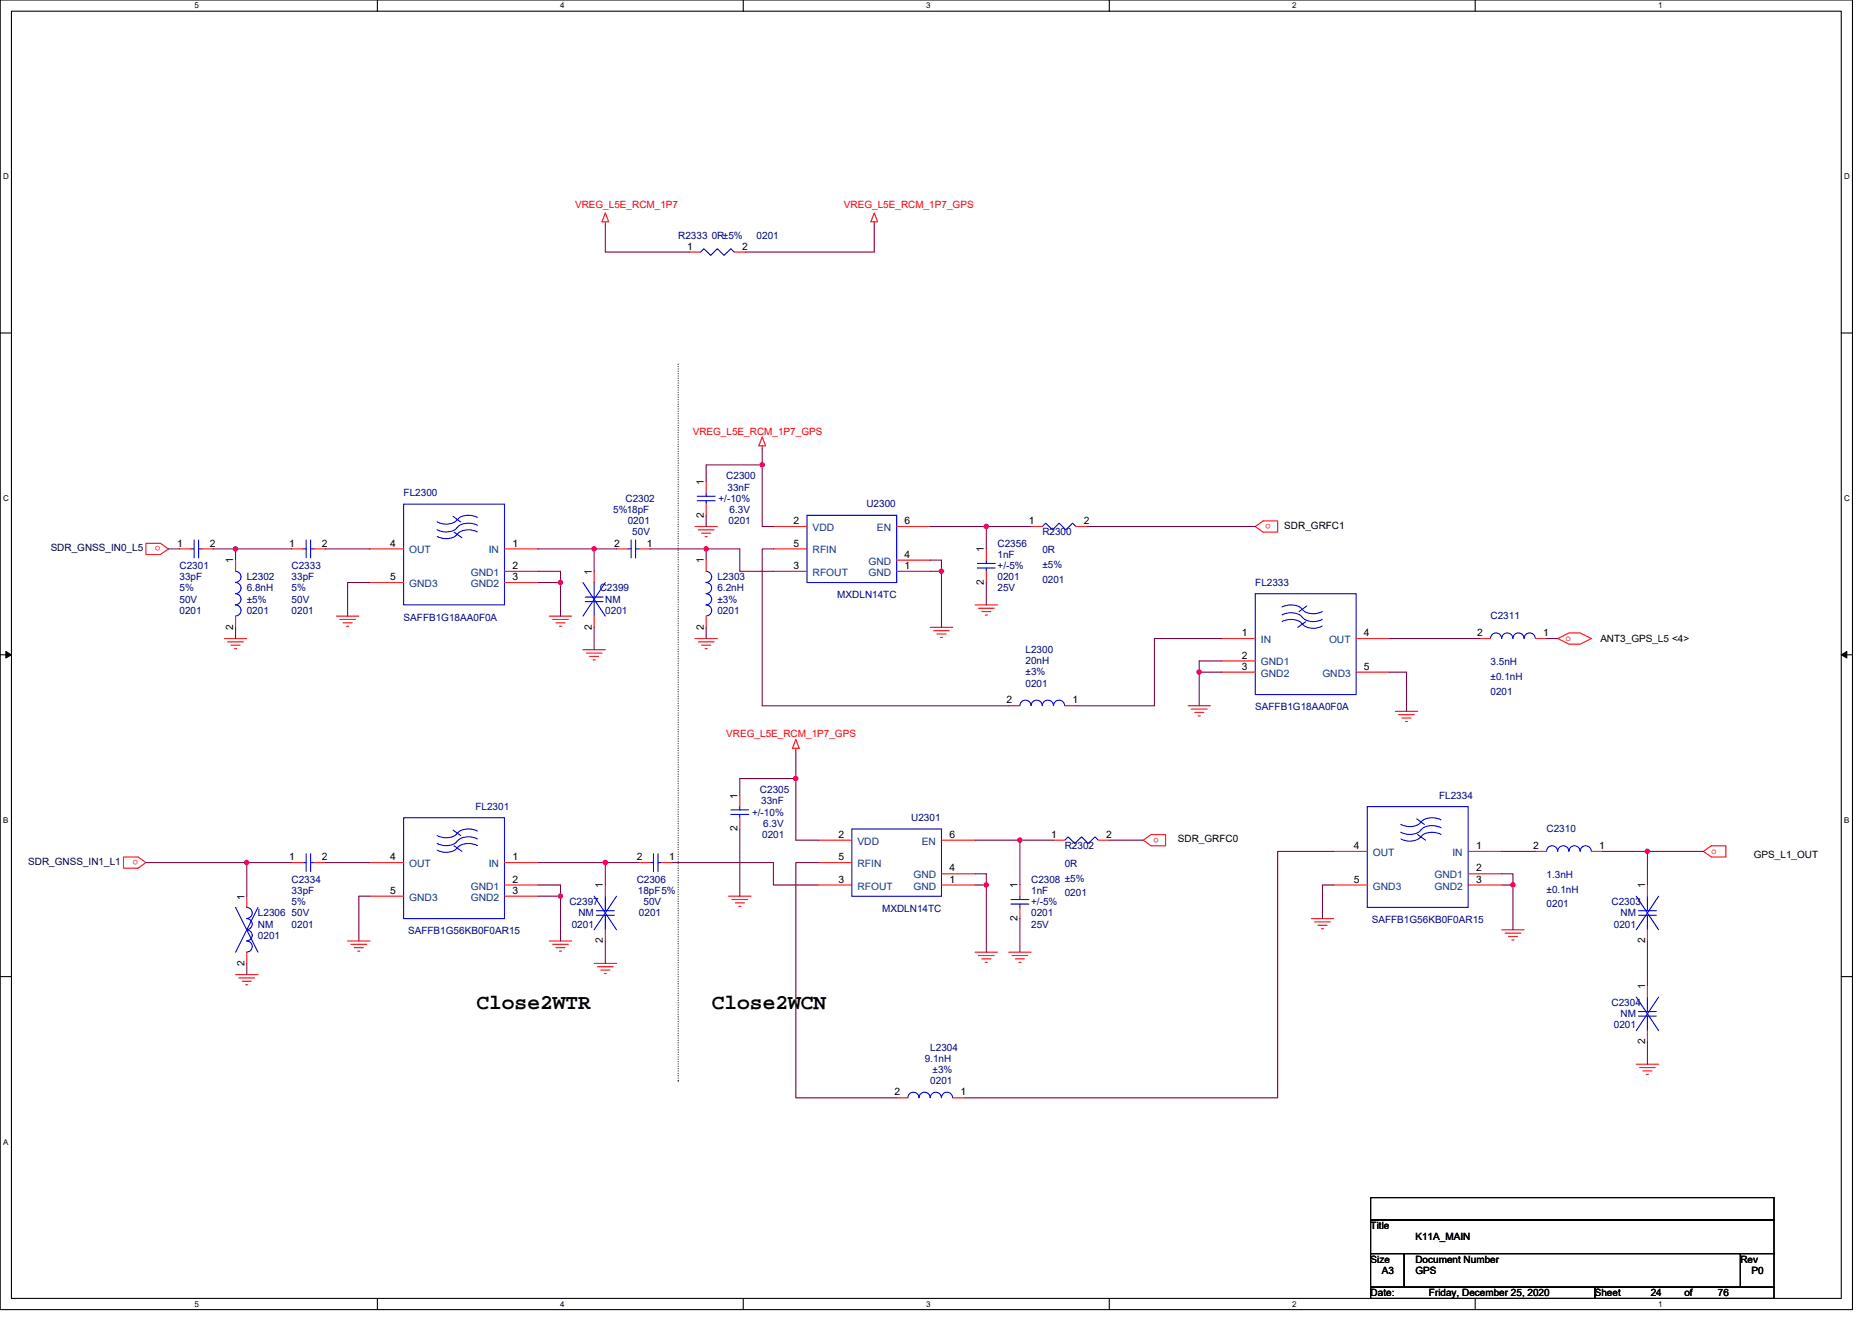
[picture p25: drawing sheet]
<svg xmlns="http://www.w3.org/2000/svg" width="297mm" height="210mm" viewBox="0 0 297 210" stroke-linecap="round" stroke-linejoin="round" font-family="sans-serif">
<defs><g id="words">
<g font-size="3.4">
<text x="75.6" y="160.1">Close2WTR</text>
<text x="112.9" y="160.1">Close2WCN</text>
</g>
<g font-size="1.6" fill="#f00">
<text x="91.2" y="33.1">VREG_L5E_RCM_1P7</text>
<text x="133.9" y="33.1">VREG_L5E_RCM_1P7_GPS</text>
<text x="109.9" y="69">VREG_L5E_RCM_1P7_GPS</text>
<text x="201.7" y="83.1" transform="rotate(180 201.7 83.1)">o</text>
<text x="25.5" y="86.7" transform="rotate(180 25.5 86.7)">o</text>
<text x="248.4" y="101.7">o</text>
<text x="115.2" y="117">VREG_L5E_RCM_1P7_GPS</text>
<text x="21.9" y="136.5" transform="rotate(180 21.9 136.5)">o</text>
<text x="183.9" y="132.9" transform="rotate(180 183.9 132.9)">o</text>
<text x="271.5" y="135.5">o</text>
</g>
<g font-size="1.6" fill="#000080">
<text x="107.6" y="37.9">R2333 0R±5%</text>
<text x="120.1" y="37.9">0201</text>
<text x="115.2" y="76.1">C2300</text>
<text x="115.4" y="77.9">33nF</text>
<text x="64" y="78.8">FL2300</text>
<text x="97.3" y="81.4">5%18pF</text>
<text x="99.2" y="79.7">C2302</text>
<text x="99.6" y="83.2">0201</text>
<text x="114" y="79.7">+/-10%</text>
<text x="115.6" y="83.2">0201</text>
<text x="115.8" y="81.4">6.3V</text>
<text x="137.5" y="80.5">U2300</text>
<text x="100.3" y="85">50V</text>
<text x="158.3" y="86.8">C2356</text>
<text x="158.3" y="88.5">1nF</text>
<text x="165.4" y="85">R2300</text>
<text x="165.4" y="87.8">0R</text>
<text x="28.5" y="90.3">C2301</text>
<text x="28.5" y="92.1">33pF</text>
<text x="28.5" y="95.7">50V</text>
<text x="28.5" y="93.9">5%</text>
<text x="39.2" y="92.1">L2302</text>
<text x="39.2" y="93.9">6.8nH</text>
<text x="39.2" y="95.7">±5%</text>
<text x="46.3" y="90.3">C2333</text>
<text x="46.3" y="92.1">33pF</text>
<text x="46.3" y="95.7">50V</text>
<text x="46.3" y="93.9">5%</text>
<text x="95.2" y="93.9">C2399</text>
<text x="96.1" y="95.7">NM</text>
<text x="113.8" y="92.1">L2303</text>
<text x="113.8" y="93.9">6.2nH</text>
<text x="113.8" y="95.7">±3%</text>
<text x="132.9" y="94.9">MXDLN14TC</text>
<text x="158.3" y="92.1">0201</text>
<text x="158.3" y="93.9">25V</text>
<text x="158.3" y="90.3">+/-5%</text>
<text x="165.4" y="90.1">±5%</text>
<text x="165.4" y="92.5">0201</text>
<text x="199.2" y="93">FL2333</text>
<text x="28.5" y="97.4">0201</text>
<text x="39.2" y="97.4">0201</text>
<text x="46.3" y="97.4">0201</text>
<text x="64" y="98.5">SAFFB1G18AA0F0A</text>
<text x="96.1" y="97.4">0201</text>
<text x="113.8" y="97.4">0201</text>
<text x="236.5" y="98.3">C2311</text>
<text x="162.7" y="103.7">L2300</text>
<text x="162.7" y="105.4">20nH</text>
<text x="162.7" y="107.2">±3%</text>
<text x="236.5" y="105.6">3.5nH</text>
<text x="236.5" y="107.9">±0.1nH</text>
<text x="162.7" y="109">0201</text>
<text x="199.2" y="112.7">SAFFB1G18AA0F0A</text>
<text x="236.5" y="110.2">0201</text>
<text x="120.6" y="125.9">C2305</text>
<text x="75.4" y="128.5">FL2301</text>
<text x="119.3" y="129.4">+/-10%</text>
<text x="120.8" y="127.7">33nF</text>
<text x="121.1" y="131.2">6.3V</text>
<text x="144.6" y="130.3">U2301</text>
<text x="228.3" y="126.8">FL2334</text>
<text x="120.9" y="133">0201</text>
<text x="168.9" y="134.8">R2302</text>
<text x="168.9" y="137.6">0R</text>
<text x="245.4" y="132.1">C2310</text>
<text x="46.3" y="140.1">C2334</text>
<text x="46.3" y="141.9">33pF</text>
<text x="46.3" y="143.7">5%</text>
<text x="90.4" y="143.7">C2397</text>
<text x="101" y="140.1">C2306</text>
<text x="101.2" y="141.9">18pF5%</text>
<text x="102.1" y="143.7">50V</text>
<text x="163.6" y="140.1">C2308 ±5%</text>
<text x="163.6" y="141.9">1nF</text>
<text x="163.6" y="143.7">+/-5%</text>
<text x="168.9" y="142.2">0201</text>
<text x="245.4" y="139.4">1.3nH</text>
<text x="245.4" y="141.7">±0.1nH</text>
<text x="255.7" y="143.7">C2303</text>
<text x="40.9" y="145.4">L2306</text>
<text x="40.9" y="147.2">NM</text>
<text x="40.9" y="149">0201</text>
<text x="46.3" y="147.2">0201</text>
<text x="46.3" y="145.4">50V</text>
<text x="64.8" y="148.3">SAFFB1G56KB0F0AR15</text>
<text x="90.7" y="147.2">0201</text>
<text x="91.8" y="145.4">NM</text>
<text x="101.4" y="145.4">0201</text>
<text x="140" y="144.7">MXDLN14TC</text>
<text x="163.6" y="145.4">0201</text>
<text x="163.6" y="147.2">25V</text>
<text x="217.7" y="146.5">SAFFB1G56KB0F0AR15</text>
<text x="245.4" y="144">0201</text>
<text x="256.1" y="147.2">0201</text>
<text x="257.1" y="145.4">NM</text>
<text x="255.7" y="159.7">C2304</text>
<text x="257.1" y="161.4">NM</text>
<text x="147.6" y="166.8">L2304</text>
<text x="256.1" y="163.2">0201</text>
<text x="146.7" y="168.5">9.1nH</text>
<text x="147.6" y="172.1">0201</text>
<text x="148" y="170.3">±3%</text>
</g>
<g font-size="1.6">
<text x="109" y="39.6">1</text>
<text x="117.7" y="39.6">2</text>
<text x="111.7" y="77" transform="rotate(-90 111.7 77)">1</text>
<text x="111.7" y="82.2" transform="rotate(-90 111.7 82.2)">2</text>
<text x="125.9" y="83.2">2</text>
<text x="143.5" y="83.2">6</text>
<text x="163.3" y="83.2">1</text>
<text x="172" y="83.2">2</text>
<text x="203.8" y="83.9">SDR_GRFC1</text>
<text x="28.1" y="86.7">1</text>
<text x="33.3" y="86.7">2</text>
<text x="37" y="89.4" transform="rotate(-90 37 89.4)">1</text>
<text x="45.9" y="86.7">1</text>
<text x="51.1" y="86.7">2</text>
<text x="61.9" y="86.7">4</text>
<text x="81.3" y="86.7">1</text>
<text x="97.5" y="86.7">2</text>
<text x="102.6" y="86.7">1</text>
<text x="111.7" y="89.4" transform="rotate(-90 111.7 89.4)">1</text>
<text x="125.9" y="86.7">5</text>
<text x="143.5" y="88.5">4</text>
<text x="156.1" y="87.7" transform="rotate(-90 156.1 87.7)">1</text>
<text x="61.9" y="92.1">5</text>
<text x="81.3" y="92.1">3</text>
<text x="81.3" y="90.3">2</text>
<text x="93.9" y="91.2" transform="rotate(-90 93.9 91.2)">1</text>
<text x="125.9" y="90.3">3</text>
<text x="143.5" y="90.3">1</text>
<text x="156.1" y="92.8" transform="rotate(-90 156.1 92.8)">2</text>
<text x="37" y="99.9" transform="rotate(-90 37 99.9)">2</text>
<text x="93.9" y="99.9" transform="rotate(-90 93.9 99.9)">2</text>
<text x="111.7" y="99.9" transform="rotate(-90 111.7 99.9)">2</text>
<text x="197" y="101">1</text>
<text x="216.4" y="101">4</text>
<text x="234.4" y="101">2</text>
<text x="244.9" y="101">1</text>
<text x="253.9" y="101.9">ANT3_GPS_L5 &lt;4&gt;</text>
<text x="197" y="106.3">3</text>
<text x="197" y="104.5">2</text>
<text x="216.4" y="106.3">5</text>
<text x="159.7" y="111.6">2</text>
<text x="170.2" y="111.6">1</text>
<text x="117" y="132" transform="rotate(-90 117 132)">2</text>
<text x="117" y="126.8" transform="rotate(-90 117 126.8)">1</text>
<text x="45.9" y="136.5">1</text>
<text x="51.1" y="136.5">2</text>
<text x="61.9" y="136.5">4</text>
<text x="81.3" y="136.5">1</text>
<text x="101" y="136.5">2</text>
<text x="106.2" y="136.5">1</text>
<text x="133" y="133">2</text>
<text x="133" y="136.5">5</text>
<text x="150.6" y="133">6</text>
<text x="166.8" y="133">1</text>
<text x="175.5" y="133">2</text>
<text x="186.9" y="133.7">SDR_GRFC0</text>
<text x="214.8" y="134.7">4</text>
<text x="234.2" y="134.7">1</text>
<text x="243.3" y="134.7">2</text>
<text x="253.8" y="134.7">1</text>
<text x="278.3" y="136.2">GPS_L1_OUT</text>
<text x="38.8" y="142.8" transform="rotate(-90 38.8 142.8)">1</text>
<text x="61.9" y="141.9">5</text>
<text x="81.3" y="141.9">3</text>
<text x="81.3" y="140.1">2</text>
<text x="95.7" y="141" transform="rotate(-90 95.7 141)">1</text>
<text x="133" y="140.1">3</text>
<text x="150.6" y="140.1">1</text>
<text x="150.6" y="138.3">4</text>
<text x="161.5" y="141" transform="rotate(-90 161.5 141)">1</text>
<text x="214.8" y="140.1">5</text>
<text x="234.2" y="140.1">3</text>
<text x="234.2" y="138.3">2</text>
<text x="261" y="141" transform="rotate(-90 261 141)">1</text>
<text x="95.7" y="149.7" transform="rotate(-90 95.7 149.7)">2</text>
<text x="161.5" y="146.2" transform="rotate(-90 161.5 146.2)">2</text>
<text x="261" y="149.7" transform="rotate(-90 261 149.7)">2</text>
<text x="38.8" y="153.3" transform="rotate(-90 38.8 153.3)">2</text>
<text x="261" y="157" transform="rotate(-90 261 157)">1</text>
<text x="261" y="165.7" transform="rotate(-90 261 165.7)">2</text>
<text x="141.9" y="173.9">2</text>
<text x="152.4" y="173.9">1</text>
<text x="217.5" y="195.1">Title</text>
<text x="224.6" y="196.8">K11A_MAIN</text>
<text x="217.5" y="200.4">Size</text>
<text x="219.3" y="202.2">A3</text>
<text x="224.6" y="200.4">Document Number</text>
<text x="224.6" y="202.2">GPS</text>
<text x="276.2" y="200.4">Rev</text>
<text x="277.9" y="202.2">P0</text>
<text x="217.5" y="205.7">Date:</text>
<text x="226.7" y="205.7">Friday, December 25, 2020</text>
<text x="253" y="205.7">Sheet</text>
<text x="261.9" y="205.7">24</text>
<text x="267.3" y="205.7">of</text>
<text x="272.6" y="205.7">76</text>
</g>
<g font-size="1.6" fill="#000040">
<text x="8" y="87.5">SDR_GNSS_IN0_L5</text>
<text x="4.5" y="137.3">SDR_GNSS_IN1_L1</text>
</g>
<g font-size="1.6" fill="#004080">
<text x="64.9" y="87.8">OUT</text>
<text x="77.6" y="87.8">IN</text>
<text x="128.9" y="84.3">VDD</text>
<text x="128.9" y="87.8">RFIN</text>
<text x="137.8" y="89.6">GND</text>
<text x="139.1" y="84.3">EN</text>
<text x="64.9" y="93.2">GND3</text>
<text x="74.7" y="93.2">GND2</text>
<text x="74.7" y="91.4">GND1</text>
<text x="128.9" y="91.4">RFOUT</text>
<text x="137.8" y="91.4">GND</text>
<text x="200.1" y="102.1">IN</text>
<text x="200.1" y="107.4">GND2</text>
<text x="200.1" y="105.6">GND1</text>
<text x="209.8" y="107.4">GND3</text>
<text x="210.9" y="102.1">OUT</text>
<text x="64.9" y="137.6">OUT</text>
<text x="77.6" y="137.6">IN</text>
<text x="136.1" y="134.1">VDD</text>
<text x="136.1" y="137.6">RFIN</text>
<text x="146.3" y="134.1">EN</text>
<text x="217.8" y="135.8">OUT</text>
<text x="230.5" y="135.8">IN</text>
<text x="64.9" y="143">GND3</text>
<text x="74.7" y="143">GND2</text>
<text x="74.7" y="141.2">GND1</text>
<text x="136.1" y="141.2">RFOUT</text>
<text x="144.9" y="141.2">GND</text>
<text x="144.9" y="139.4">GND</text>
<text x="217.8" y="141.2">GND3</text>
<text x="227.6" y="141.2">GND2</text>
<text x="227.6" y="139.4">GND1</text>
</g>
<g font-size="1.3">
<text x="30.8" y="1.3">5</text>
<text x="88.9" y="1.3">4</text>
<text x="147" y="1.3">3</text>
<text x="205" y="1.3">2</text>
<text x="263.1" y="1.3">1</text>
<text x=".5" y="28.4">D</text>
<text x="292.6" y="28.4">D</text>
<text x=".5" y="79.5">C</text>
<text x="292.6" y="79.5">C</text>
<text x=".5" y="130.6">B</text>
<text x="292.6" y="130.6">B</text>
<text x=".5" y="181.7">A</text>
<text x="30.8" y="207.4">5</text>
<text x="88.9" y="207.4">4</text>
<text x="147" y="207.4">3</text>
<text x="205" y="207.4">2</text>
<text x="263.1" y="207.4">1</text>
</g>
</g></defs>
<path d="M0 0h293.9v207.9h-293.9zM1.8 1.8h290.4v204.3h-290.4z" fill="none" stroke="#000" stroke-width=".17"/>
<g fill="#fff">
<path d="M30.8 .2h.7v1.4h-.7z"/>
<path d="M30.8 206.3h.7v1.4h-.7z"/>
</g>
<path d="M59.9 0v1.8M59.9 206.1v1.8" fill="none" stroke="#000" stroke-width=".17"/>
<g fill="#fff">
<path d="M88.9 .2h.7v1.4h-.7z"/>
<path d="M88.9 206.3h.7v1.4h-.7z"/>
</g>
<path d="M117.9 0v1.8M117.9 206.1v1.8" fill="none" stroke="#000" stroke-width=".17"/>
<g fill="#fff">
<path d="M147 .2h.7v1.4h-.7z"/>
<path d="M147 206.3h.7v1.4h-.7z"/>
</g>
<path d="M176 0v1.8M176 206.1v1.8" fill="none" stroke="#000" stroke-width=".17"/>
<g fill="#fff">
<path d="M205 .2h.7v1.4h-.7z"/>
<path d="M205 206.3h.7v1.4h-.7z"/>
</g>
<path d="M234.1 0v1.8M234.1 206.1v1.8" fill="none" stroke="#000" stroke-width=".17"/>
<g fill="#fff">
<path d="M263.1 .2h.7v1.4h-.7z"/>
<path d="M263.1 206.3h.7v1.4h-.7z"/>
<path d="M.5 27.3h.9v1.4h-.9z"/>
<path d="M292.6 27.3h.9v1.4h-.9z"/>
<path d="M.5 78.4h.9v1.4h-.9z"/>
<path d="M292.6 78.4h.9v1.4h-.9z"/>
</g>
<path d="M0 52.9h1.8M292.2 52.9h1.7" fill="none" stroke="#000" stroke-width=".17"/>
<g fill="#fff">
<path d="M.5 129.5h.8v1.4h-.8z"/>
<path d="M292.6 129.5h.9v1.4h-.9z"/>
</g>
<path d="M0 103.9h1.8M292.2 103.9h1.7" fill="none" stroke="#000" stroke-width=".17"/>
<path d="M.9 103.4l.9 .5-.9 .5zM292.2 103.9l.8-.5v1z" fill="#000" stroke="#000" stroke-width=".16"/>
<path d="M.5 180.5h.8v1.4h-.8z" fill="#fff"/>
<path d="M0 155h1.8M292.2 155h1.7M217.5 199h5.3v5.3h-5.3zM217.5 190.1h64v3.5h-64zM217.5 193.6h64v5.4h-64zM222.8 199h53.4v5.3h-53.4zM276.2 199h5.3v5.3h-5.3zM217.5 204.3h35.5v1.8h-35.5zM253 204.3h28.5v1.8h-28.5z" fill="none" stroke="#000" stroke-width=".17"/>
<path d="M107.6 57.8v113.8M107.6 171.6h.1" fill="none" stroke="#000" stroke-width=".17" stroke-dasharray="0 .3"/>
<g fill="none" stroke="#f00" stroke-width=".17">
<path d="M96.1 33.8l.5 1.4h-1.1zM96.1 35.2v.4M138.7 33.8l.6 1.4h-1.1zM138.7 35.2v.4M109.4 40h1.8M116.5 40h1.8M112.1 76.5v1.7M120.9 69.3l.6 1.5h-1.1zM120.9 70.8v.3M23.2 86.2h2.3l1.2 .9-1.2 .9h-2.3zM28.5 87.1h1.8M32 87.1h1.8"/>
<path d="M37.4 88.9v1.8M37.4 97.8v1.8M46.3 87.1h1.7M49.8 87.1h1.8M53.4 97.8h3.5M53.9 98.3h2.5M54.4 98.8h1.5M55 99.4h.3M58.7 87.1h5.3M58.7 92.5h5.3M80 87.1h5.4M80 92.5h5.4"/>
<path d="M80 90.7h5.4M87.2 97.8h3.5M87.7 98.3h2.5M88.2 98.8h1.5M88.8 99.4h.3M94.3 90.7v1.8M94.3 97.8v1.8M97.8 87.1h1.8M101.4 87.1h1.8M110.3 83.6h3.5M110.8 84.1h2.5M111.3 84.6h1.5"/>
<path d="M111.9 85.2h.3M112.1 88.9v1.8M112.1 97.8v1.8M112.1 80v1.8M122.7 83.6h5.4M122.7 90.7h5.4M122.7 87.1h5.4M142.3 90.7h5.3M142.3 88.9h5.3M142.3 83.6h5.3M147.6 99.6h3.6M154.7 96h3.6"/>
<path d="M155.3 96.5h2.5M155.8 97.1h1.4M156.3 97.6h.4M156.5 87.1v1.8M156.5 90.7v1.8M163.6 83.6h1.8M170.7 83.6h1.8M199.2 83.6l1.2-.9h2.3v1.8h-2.3zM35.6 101.3h3.6M36.1 101.9h2.5M36.7 102.4h1.4M37.2 103h.3"/>
<path d="M92.5 103.1h3.6M93 103.7h2.5M93.6 104.2h1.4M94.1 104.7h.3M110.3 101.3h3.5M110.8 101.9h2.5M111.3 102.4h1.5M111.9 103h.3M126.3 117.3l.5 1.5h-1.1zM126.3 118.8v.3M148.1 100.1h2.5M148.7 100.6h1.4"/>
<path d="M149.2 101.2h.4M160.1 112h1.7M168.9 112h1.8M188.5 112h3.6M189 112.5h2.5M189.6 113.1h1.4M190.1 113.6h.4M193.8 101.3h5.4M193.8 106.7h5.4M193.8 104.9h5.4M215.2 101.3h5.3M215.2 106.7h5.3"/>
<path d="M221.4 112.9h3.6M221.9 113.4h2.5M222.5 114h1.4M223 114.5h.3M234.7 101.3h1.8M243.6 101.3h1.8M247.2 101.3l1.8-.8h1.7l1.8 .8-1.8 .9h-1.7zM19.6 136h2.3l1.3 .9-1.3 .9h-2.3zM46.3 136.9h1.7M49.8 136.9h1.8M58.7 136.9h5.3M80 136.9h5.4"/>
<path d="M101.4 136.9h1.8M104.9 136.9h1.8M117.4 126.2v1.8M117.4 129.8v1.8M129.8 133.3h5.4M129.8 136.9h5.4M149.4 138.7h5.3M149.4 133.3h5.3M167.2 133.3h1.7M174.3 133.3h1.8M181.4 133.3l1.2-.8h2.4v1.7h-2.4zM211.6 135.1h5.4"/>
<path d="M233 135.1h5.3M233 138.7h5.3M243.6 135.1h1.8M252.5 135.1h1.8M270.3 135.1l1.2-.9h2.4v1.8h-2.4zM37.4 154.7h3.5M37.9 155.2h2.5M38.4 155.7h1.5M39 156.3h.3M39.2 142.2v1.8M39.2 151.1v1.8M55.2 149.4h3.5"/>
<path d="M55.7 149.9h2.5M56.2 150.4h1.5M56.8 151h.3M58.7 142.2h5.3M80 142.2h5.4M80 140.5h5.4M87.2 149.4h3.5M87.7 149.9h2.5M88.2 150.4h1.5M88.8 151h.3M94.3 152.9h3.5M94.8 153.4h2.5"/>
<path d="M95.3 154h1.5M95.9 154.5h.3M96.1 140.5v1.7M96.1 147.6v1.8M115.6 142.2h3.6M116.1 142.8h2.5M116.7 143.3h1.4M117.2 143.8h.4M129.8 140.5h5.4M149.4 140.5h5.3M154.7 151.1h3.6M155.3 151.7h2.5"/>
<path d="M155.8 152.2h1.4M156.3 152.7h.4M160.1 151.1h3.5M160.6 151.7h2.5M161.1 152.2h1.5M161.7 152.7h.3M161.8 140.5v1.7M161.8 144v1.8M208.1 145.8h3.5M208.6 146.3h2.5M209.1 146.9h1.5M209.7 147.4h.3"/>
<path d="M211.6 140.5h5.4M233 140.5h5.3M238.3 147.6h3.5M238.8 148.1h2.5M239.3 148.6h1.5M239.9 149.2h.3M261.4 156.5v1.7M261.4 140.5v1.7M261.4 147.6v1.8M142.3 174.2h1.8M151.2 174.2h1.7M259.6 168.9h3.6"/>
<path d="M260.2 169.4h2.5M260.7 170h1.4M261.2 170.5h.4M261.4 163.6v1.8"/>
</g>
<g fill="none" stroke="#00f" stroke-width=".17">
<path d="M111.2 40l.5-.5 1.1 1 1-1 1.1 1 1.1-1 .5 .5M110.6 78.8h2.9M110.6 79.5h2.9M112.1 78.2v.6M112.1 79.5v.5M30.3 87.1h.5M30.8 85.7v2.8M31.5 85.7v2.8M31.5 87.1h.5M37.4 90.7a.88 .88 0 0 1 .8 .9 .88 .88 0 0 1-.8 .8M37.4 92.5a.88 .88 0 0 1 .8 .8 .88 .88 0 0 1-.8 .9M37.4 94.2a.88 .88 0 0 1 .8 .9 .88 .88 0 0 1-.8 .9 .89 .89 0 0 1 .8 .9 .89 .89 0 0 1-.8 .9"/>
<path d="M48 87.1h.6M48.6 85.7v2.8M49.3 85.7v2.8M49.3 87.1h.5M64 80h16v16h-16zM71.9 82l1.2 .8M72 84.5l1.3 .8M72.5 83.7a2.56 2.56 0 0 1-3.1 .4M72.5 82.5a2.6 2.6 0 0 1-3.1 .3M72.5 84.8a2.57 2.57 0 0 1-3.1 .3M75.8 82.1a2.98 2.98 0 0 0-3 .2l-.2 .2M75.8 84.4a2.98 2.98 0 0 0-3 .2l-.2 .2"/>
<path d="M75.8 83.4a3 3 0 0 0-3 .1l-.2 .2M92.5 92.5l3.6 5.3M92.9 94.8h2.8M92.9 95.5h2.8M94.3 92.5v2.3M94.3 95.5v2.3M96.1 92.5l-3.6 5.3M99.6 87.1h.5M100.1 85.7v2.8M100.9 85.7v2.8M100.9 87.1h.5M112 90.7a.88 .88 0 0 1 .9 .9 .88 .88 0 0 1-.9 .8"/>
<path d="M112 92.5a.88 .88 0 0 1 .9 .8 .88 .88 0 0 1-.9 .9M112 94.2a.88 .88 0 0 1 .9 .9 .88 .88 0 0 1-.9 .9 .89 .89 0 0 1 .9 .9 .89 .89 0 0 1-.9 .9M128.1 81.8h14.2v10.7h-14.2zM155.1 89.4h2.8M155.1 90.1h2.8M156.5 88.9v.5M156.5 90.1v.6M165.4 83.6l.5-.6 1.1 1.1 1.1-1.1 1 1.1 1.1-1.1 .5 .6M199.2 94.2h16v16h-16zM203.4 96.4a3 3 0 0 1 3 .1l.2 .2M203.4 98.7a3 3 0 0 1 3 .1l.2 .2M203.4 97.6a3 3 0 0 1 3 .1l.2 .2"/>
<path d="M206.7 97.9a2.56 2.56 0 0 0 3.1 .4M206.7 99a2.57 2.57 0 0 0 3.1 .4M206.7 96.7a2.6 2.6 0 0 0 3.1 .3M207.2 98.7l-1.3 .9M207.3 96.2l-1.2 .9M161.8 112a.88 .88 0 0 1 .9-.9 .88 .88 0 0 1 .9 .9M163.6 112a.89 .89 0 0 1 .9-.9 .89 .89 0 0 1 .9 .9 .89 .89 0 0 1 .9-.9 .89 .89 0 0 1 .9 .9 .88 .88 0 0 1 .8-.9 .88 .88 0 0 1 .9 .9M236.5 101.3a.89 .89 0 0 1 .9-.8 .89 .89 0 0 1 .9 .8 .88 .88 0 0 1 .9-.8 .88 .88 0 0 1 .8 .8M240.1 101.3a.88 .88 0 0 1 .8-.8 .88 .88 0 0 1 .9 .8M241.8 101.3a.88 .88 0 0 1 .9-.8 .88 .88 0 0 1 .9 .8M48 136.9h.6M48.6 135.5v2.8"/>
<path d="M49.3 135.5v2.8M49.3 136.9h.5M64 129.8h16v16h-16zM71.9 131.7l1.2 .9M72 134.2l1.3 .9M72.5 133.5a2.56 2.56 0 0 1-3.1 .4M72.5 132.3a2.6 2.6 0 0 1-3.1 .3M72.5 134.6a2.57 2.57 0 0 1-3.1 .3M75.8 131.9a2.98 2.98 0 0 0-3 .1l-.2 .3M75.8 134.2a2.98 2.98 0 0 0-3 .2l-.2 .2M75.8 133.2a3 3 0 0 0-3 .1l-.2 .2M103.2 136.9h.5"/>
<path d="M103.7 135.5v2.8M104.4 135.5v2.8M104.4 136.9h.5M116 128.5h2.8M116 129.3h2.8M117.4 128v.5M117.4 129.3v.5M135.2 131.6h14.2v10.6h-14.2zM168.9 133.3l.6-.5 1.1 1.1 1-1.1 1.1 1.1 1.1-1.1 .5 .5M217 128h16v16h-16zM224.8 130l1.2 .9M225 132.5l1.2 .9"/>
<path d="M225.4 132.8a2.57 2.57 0 0 1-3.1 .3M225.4 131.7a2.56 2.56 0 0 1-3.1 .4M225.4 130.5a2.6 2.6 0 0 1-3.1 .3M228.7 130.1a2.98 2.98 0 0 0-3 .2l-.2 .2M228.7 132.4a2.98 2.98 0 0 0-3 .2l-.2 .2M228.7 131.4a3 3 0 0 0-3 .1l-.2 .2M245.4 135.1a.89 .89 0 0 1 .9-.9 .89 .89 0 0 1 .9 .9 .88 .88 0 0 1 .9-.9 .88 .88 0 0 1 .8 .9M249 135.1a.88 .88 0 0 1 .8-.9 .88 .88 0 0 1 .9 .9M250.7 135.1a.88 .88 0 0 1 .9-.9 .88 .88 0 0 1 .9 .9M37.4 144l3.5 7.1M39.1 144a.88 .88 0 0 1 .9 .9 .88 .88 0 0 1-.9 .9 .89 .89 0 0 1 .9 .9 .89 .89 0 0 1-.9 .9 .89 .89 0 0 1 .9 .8 .89 .89 0 0 1-.9 .9M39.1 149.4a.88 .88 0 0 1 .9 .8 .88 .88 0 0 1-.9 .9"/>
<path d="M40.9 144l-3.5 7.1M94.3 142.2l3.5 5.4M94.6 144.5h2.9M94.6 145.3h2.9M96.1 142.2v2.3M96.1 145.3v2.3M97.8 142.2l-3.5 5.4M160.4 142.8h2.9M160.4 143.5h2.9M161.8 142.2v.6M161.8 143.5v.5M259.6 158.2l3.6 5.4"/>
<path d="M259.6 142.2l3.6 5.4M260 144.5h2.8M260 145.3h2.8M261.4 158.2v2.3M261.4 142.2v2.3M261.4 145.3v2.3M263.2 158.2l-3.6 5.4M263.2 142.2l-3.6 5.4M144.1 174.2a.89 .89 0 0 1 .8-.8 .89 .89 0 0 1 .9 .8 .89 .89 0 0 1 .9-.8 .89 .89 0 0 1 .9 .8 .88 .88 0 0 1 .9-.8 .88 .88 0 0 1 .9 .8M149.4 174.2a.88 .88 0 0 1 .9-.8 .88 .88 0 0 1 .8 .8M260 160.5h2.8M260 161.3h2.8"/>
<path d="M261.4 161.3v2.3"/>
</g>
<g fill="none" stroke="#800040" stroke-width=".17">
<path d="M96.1 35.6v4.4h13.3M138.7 35.6v4.4h-20.4M120.9 71.1v2.7M120.9 73.8v9.8h1.8M120.9 73.8h-8.8v2.7M26.7 87.1h1.8M33.8 87.1h3.6M37.4 87.1v1.8M37.4 99.6v1.7M37.4 87.1h8.9M51.6 87.1h7.1M58.7 92.5h-3.5v5.3"/>
<path d="M85.4 87.1h8.9M85.4 90.7h3.5v1.8M85.4 92.5h3.5M88.9 92.5v5.3M94.3 99.6v3.5M97.8 87.1h-3.5v3.6M103.2 87.1h8.9M112.1 81.8v1.8M112.1 87.1h5.3v3.6h5.3M112.1 99.6v1.7M112.1 87.1v1.8M122.7 87.1h-1.8v24.9h39.2"/>
<path d="M147.6 88.9h1.8v1.8M147.6 90.7h1.8M147.6 83.6h8.9M149.4 90.7v8.9M156.5 83.6h7.1M156.5 92.5v3.5M156.5 83.6v3.5M172.5 83.6h26.7M126.3 119.1v4.5M190.3 106.7v5.3M190.3 106.7h3.5M193.8 101.3h-10.6v10.7h-12.5"/>
<path d="M193.8 104.9h-3.5v1.8M220.5 106.7h2.7v6.2M220.5 101.3h14.2M245.4 101.3h1.8M23.2 136.9h16M39.2 136.9v5.3M39.2 136.9h7.1M51.6 136.9h7.1M85.4 136.9h10.7M96.1 136.9v3.6M96.1 136.9h5.3M106.7 136.9h16v3.6h7.1"/>
<path d="M117.4 131.6v10.6M126.3 123.6h-8.9v2.6M126.3 123.6v9.7h3.5M129.8 136.9h-3.5v37.3h16M154.7 138.7h1.8v1.8M154.7 133.3h7.1M161.8 133.3h5.4M161.8 133.4v7.1M176.1 133.3h5.3M211.6 135.1h-8.9v39.1h-49.8M238.3 138.7h1.8v1.8M238.3 135.1h5.3"/>
<path d="M254.3 135.1h7.1M270.3 135.1h-8.9v5.4M39.2 152.9v1.8M58.7 142.2h-1.8v7.2M85.4 140.5h3.5v1.7M85.4 142.2h3.5M88.9 142.2v7.2M96.1 149.4v3.5M154.7 140.5h1.8v10.6M161.8 145.8v5.3M211.6 140.5h-1.8v5.3M238.3 140.5h1.8"/>
<path d="M240.1 140.5v7.1M261.4 149.4v7.1M261.4 165.4v3.5"/>
</g>
<g fill="#f0f" stroke="#f0f" stroke-width=".17">
<circle cx="120.9" cy="73.8" r=".35"/>
<circle cx="149.4" cy="90.7" r=".35"/>
<circle cx="37.4" cy="87.1" r=".35"/>
<circle cx="94.3" cy="87.1" r=".35"/>
<circle cx="112" cy="87.1" r=".35"/>
<circle cx="156.5" cy="83.6" r=".35"/>
<circle cx="88.9" cy="92.4" r=".35"/>
<circle cx="126.3" cy="123.6" r=".35"/>
<circle cx="39.1" cy="136.9" r=".35"/>
<circle cx="96" cy="136.9" r=".35"/>
<circle cx="161.8" cy="133.3" r=".35"/>
<circle cx="240.1" cy="140.4" r=".35"/>
<circle cx="88.9" cy="142.2" r=".35"/>
<circle cx="190.3" cy="106.7" r=".35"/>
<circle cx="261.4" cy="135.1" r=".35"/>
<circle cx="156.5" cy="140.4" r=".35"/>
</g>
<use href="#words"/>
</svg>
